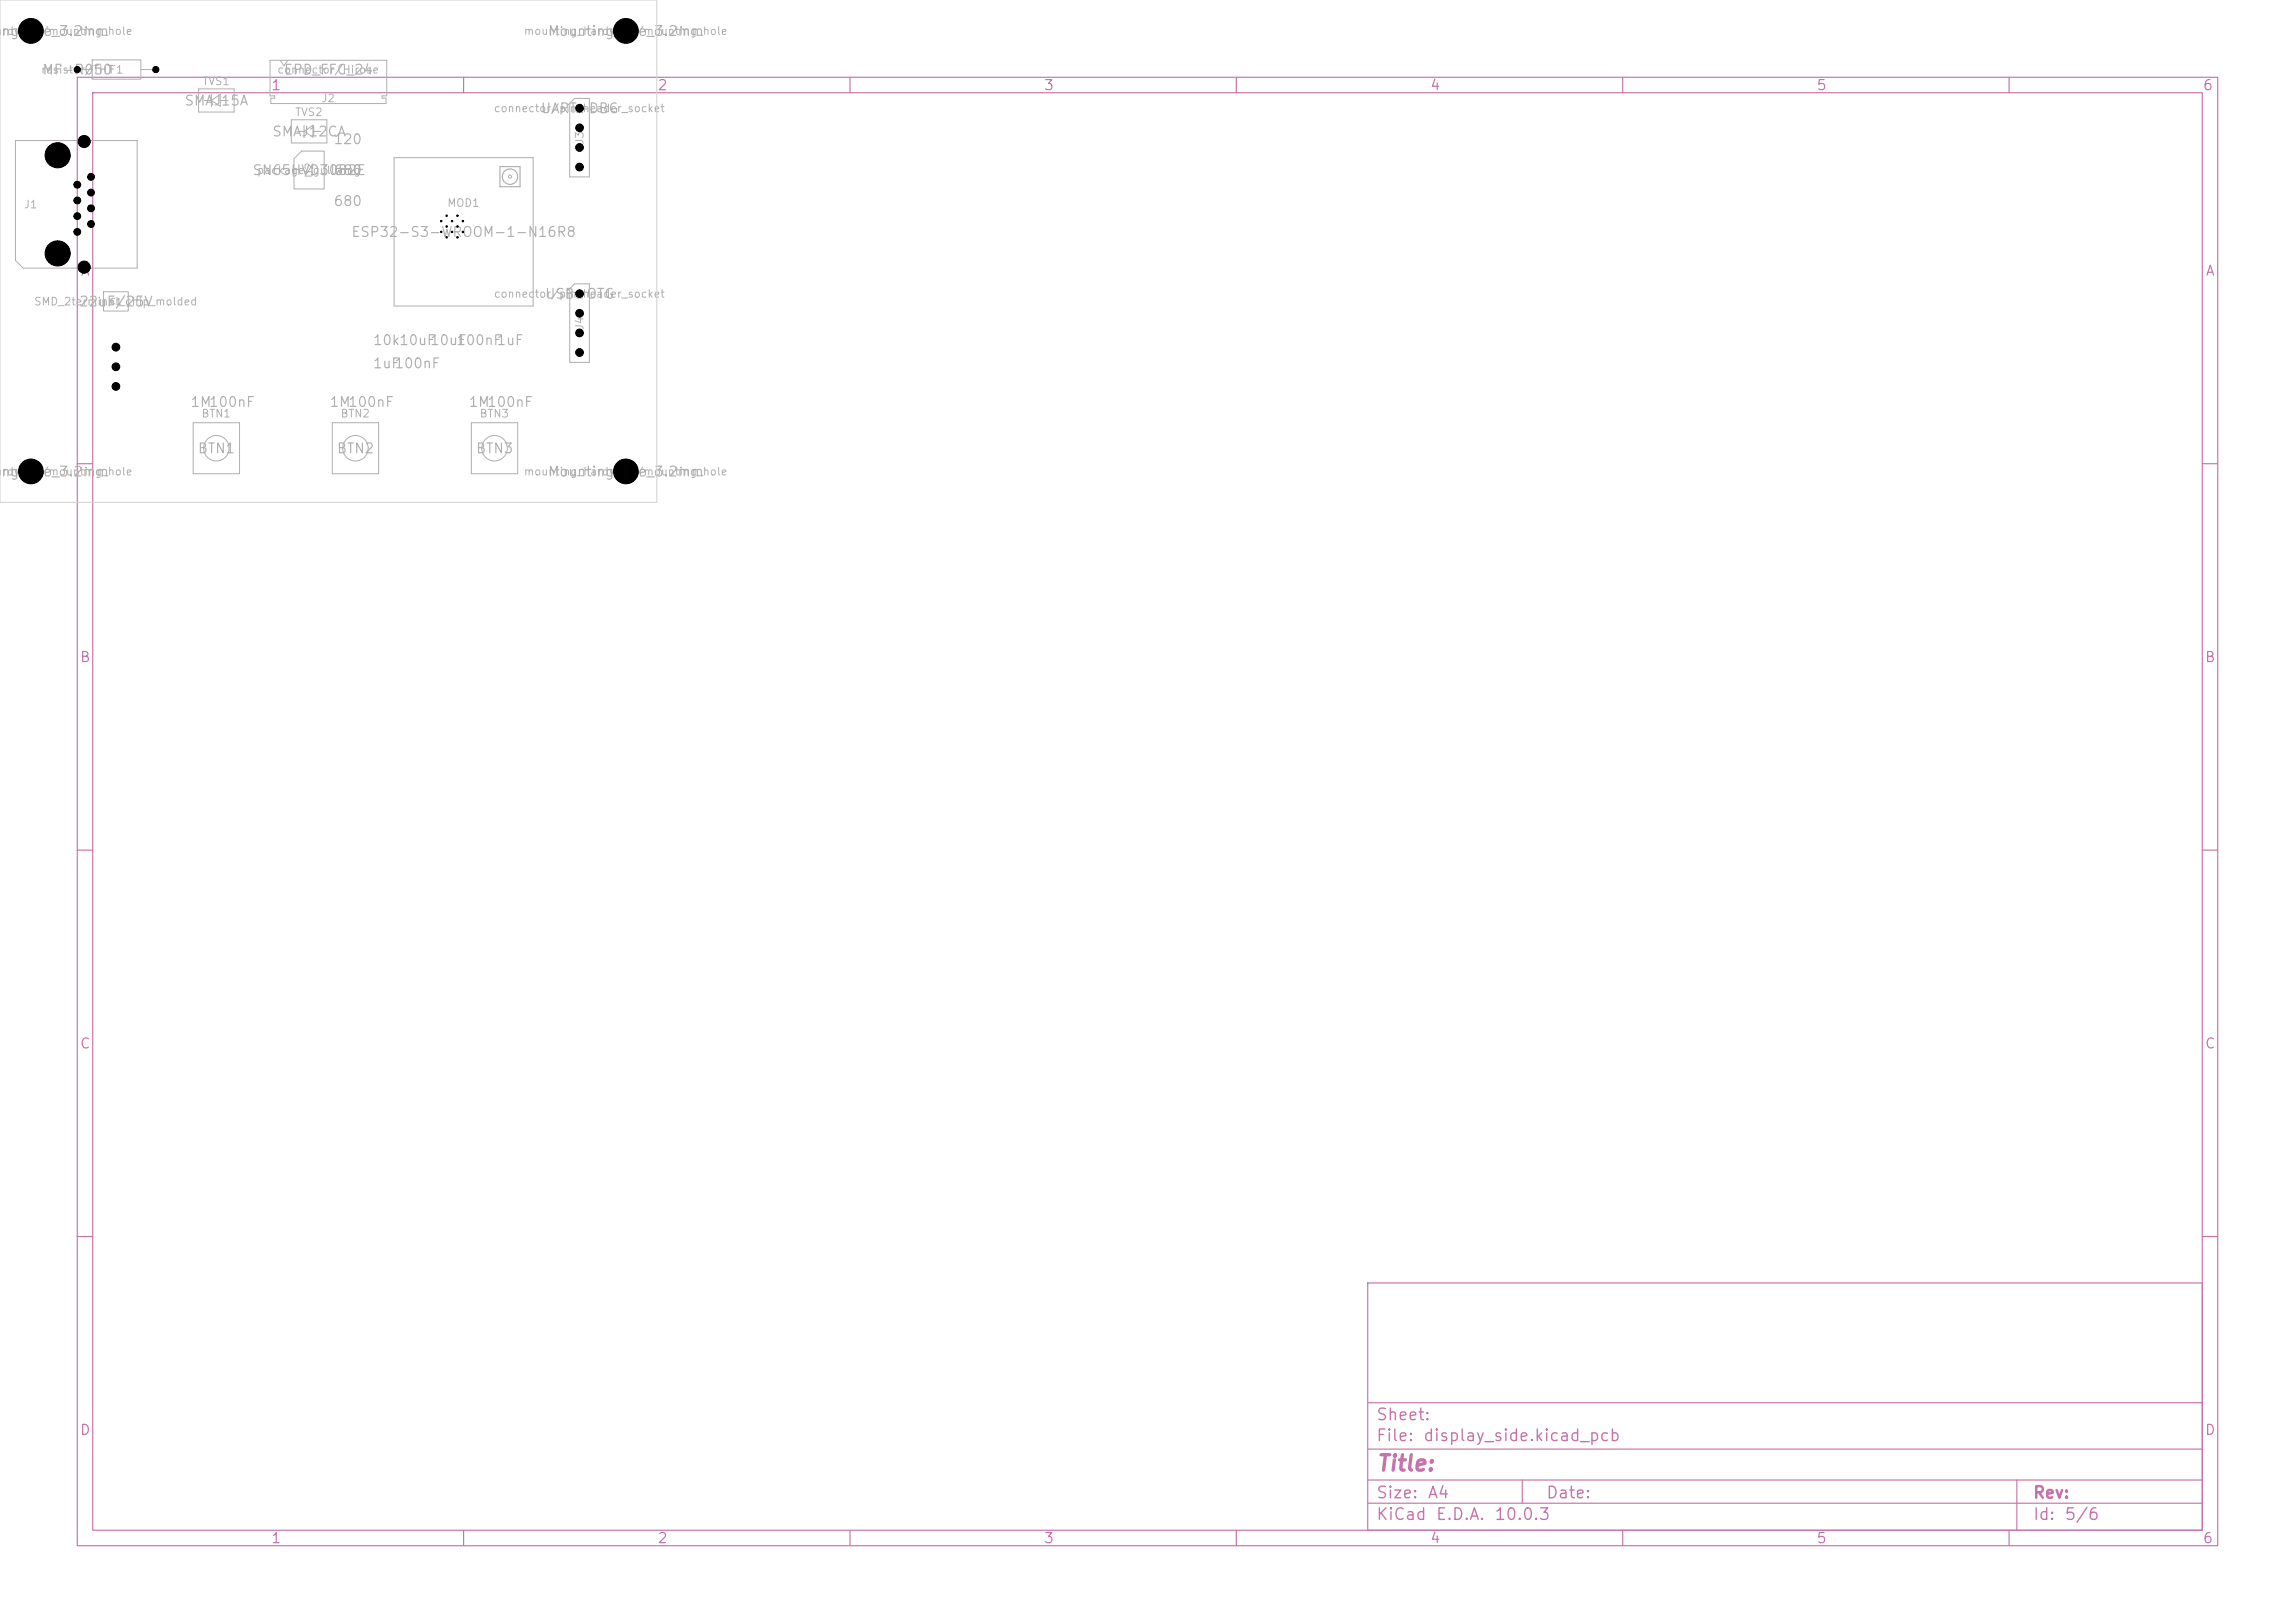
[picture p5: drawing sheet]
<svg xmlns="http://www.w3.org/2000/svg" width="297mm" height="210mm" viewBox="0 0 297 210" stroke-linecap="round" stroke-linejoin="round" font-family="sans-serif">
<defs><g id="words">
<text font-size="2" fill="#c872ab" x="178" y="190.8">Title:</text>
<g font-size="1.5" fill="#c872ab">
<text x="178" y="184.2">Sheet:</text>
<text x="178" y="186.9">File:</text>
<text x="184.1" y="186.9">display_side.kicad_pcb</text>
<text x="178" y="197.1">KiCad</text>
<text x="178" y="194.3">Size:</text>
<text x="184.7" y="194.3">A4</text>
<text x="185.7" y="197.1">E.D.A.</text>
<text x="193.3" y="197.1">10.0.3</text>
<text x="200" y="194.3">Date:</text>
<text x="263" y="194.3">Rev:</text>
<text x="263" y="197.1">Id:</text>
<text x="267.1" y="197.1">5/6</text>
</g>
<g font-size="1.3" fill="#afafaf">
<text x="-.6" y="5">ingHole_3.2mm</text>
<text x="70.8" y="5">MountingHole_3.2mm</text>
<text x="5.4" y="10">MF-R050</text>
<text x="36.6" y="10">EPD_FFC_24</text>
<text x="23.8" y="14">SMAJ15A</text>
<text x="35.1" y="18">SMAJ12CA</text>
<text x="69.9" y="15">UART-DBG</text>
<text x="32.6" y="23">SN65HVD3082E</text>
<text x="43.1" y="23">680</text>
<text x="43.1" y="19">120</text>
<text x="43.1" y="27">680</text>
<text x="45.4" y="31">ESP32-S3-WROOM-1-N16R8</text>
<text x="10.1" y="40">22uF/25V</text>
<text x="70.4" y="39">USB-OTG</text>
<text x="48.2" y="48">1uF</text>
<text x="48.2" y="45">10k10uF</text>
<text x="51" y="48">100nF</text>
<text x="55.6" y="45">10uF</text>
<text x="59" y="45">100nF</text>
<text x="64.2" y="45">1uF</text>
<text x="24.6" y="53">1M100nF</text>
<text x="42.6" y="53">1M100nF</text>
<text x="60.6" y="53">1M100nF</text>
<text x="25.5" y="59">BTN1</text>
<text x="43.5" y="59">BTN2</text>
<text x="61.5" y="59">BTN3</text>
<text x="-.6" y="62">ingHole_3.2mm</text>
<text x="70.8" y="62">MountingHole_3.2mm</text>
</g>
<g font-size="1.3" fill="#c872ab">
<text x="35" y="12">1</text>
<text x="85" y="12">2</text>
<text x="135" y="12">3</text>
<text x="185" y="12">4</text>
<text x="235" y="12">5</text>
<text x="285" y="12">6</text>
<text x="10.3" y="36">A</text>
<text x="285.4" y="36">A</text>
<text x="10.3" y="86">B</text>
<text x="285.3" y="86">B</text>
<text x="10.3" y="136">C</text>
<text x="285.3" y="136">C</text>
<text x="10.3" y="186">D</text>
<text x="285.3" y="186">D</text>
<text x="35" y="200">1</text>
<text x="85" y="200">2</text>
<text x="135" y="200">3</text>
<text x="185" y="200">4</text>
<text x="235" y="200">5</text>
<text x="285" y="200">6</text>
</g>
<g font-size="1" fill="#afafaf">
<text x="-.7" y="4.8">ardware/mounting_hole</text>
<text x="67.7" y="4.8">mounting_hardware/mounting_hole</text>
<text x="5.2" y="9.8">resistor/THT</text>
<text x="14.1" y="9.8">F1</text>
<text x="26.1" y="11.3">TVS1</text>
<text x="35.8" y="9.8">connector/Hirose</text>
<text x="38.1" y="15.3">TVS2</text>
<text x="41.5" y="13.5">J2</text>
<text x="63.8" y="14.8">connector/pin_header_socket</text>
<text x="33.2" y="22.8">package/gullwing</text>
<text x="40.8" y="23.1" transform="rotate(-90 40.8 23.1)">U2</text>
<text x="75.8" y="18.8" transform="rotate(-90 75.8 18.8)">J3</text>
<text x="3" y="27.2">J1</text>
<text x="57.8" y="27">MOD1</text>
<text x="4.3" y="39.8">SMD_2terminal_chip_molded</text>
<text x="63.8" y="38.8">connector/pin_header_socket</text>
<text x="75.8" y="42.8" transform="rotate(-90 75.8 42.8)">J4</text>
<text x="26" y="54.3">BTN1</text>
<text x="44" y="54.3">BTN2</text>
<text x="62" y="54.3">BTN3</text>
<text x="-.7" y="61.8">ardware/mounting_hole</text>
<text x="67.7" y="61.8">mounting_hardware/mounting_hole</text>
</g>
<text font-size=".8" fill="#afafaf" x="14.1" y="39.6">C1</text>
</g></defs>
<g fill="none" stroke="#c872ab" stroke-width=".15">
<path d="M10 10h277v190h-277zM12 12h273v186h-273zM60 10v2M110 10v2M160 10v2M210 10v2M260 10v2M10 60h2M285 60h2M10 110h2M285 110h2M10 160h2"/>
<path d="M177 166h108v32h-108zM285 160h2M60 198v2M110 198v2M160 198v2M177 194.5h108M177 191.5h108M177 187.5h108M177 181.5h108M197 191.5v3M210 198v2M260 198v2"/>
<path d="M261 191.5v6.5"/>
</g>
<g fill="none" stroke="#afafaf" stroke-width=".13">
<path d="M2 18.2h15.7v16.5h-14.7l-1-1zM10 9h1.9M11.9 7.8h6.3v2.4h-6.3zM18.2 9h2M25.7 11.5h4.6v3h-4.6zM26.4 13h1M27.4 12.2v1.6M27.4 13l1.1-.8v1.6zM28.5 13h1M35 7.8h15v4.6h-.6v.3h.5v.7h-14.8v-.7h.5v-.3h-.6zM36.2 7.8l.5 .7 .5-.7M37.7 15.5h4.6v3h-4.6z"/>
<path d="M38.4 17h1M39.4 16.2v1.6M39.4 17l1.1-.8v1.6zM40.5 17h1M74.4 12.7h1.9v10.2h-2.6v-9.5zM13.4 37.8h3.2v2.5h-3.2zM38 20.5l1-.9h2.9v4.9h-3.9zM51 20.4h18v19.2h-18zM73.7 37.4l.7-.7h1.9v10.2h-2.6zM25 54.7h6v6.6h-6zM43 54.7h6v6.6h-6zM61 54.7h6v6.6h-6z"/>
<circle cx="66" cy="22.9" r=".2"/>
<circle cx="28" cy="58" r="1.65"/>
<circle cx="46" cy="58" r="1.65"/>
<circle cx="64" cy="58" r="1.65"/>
</g>
<g fill="none" stroke="#afafaf" stroke-width=".15">
<path d="M64.7 21.6h2.6v2.6h-2.6z"/>
<circle cx="66" cy="22.9" r="1"/>
</g>
<path d="M0 0h85v65h-85z" fill="none" stroke="#d0d2cd" stroke-width=".13"/>
<g fill="#000" stroke="#000" stroke-width=".13">
<circle cx="4" cy="4" r="1.6"/>
<circle cx="10" cy="9" r=".4"/>
<circle cx="10.9" cy="18.3" r=".78"/>
<circle cx="20.2" cy="9" r=".4"/>
<circle cx="75" cy="14" r=".5"/>
<circle cx="75" cy="16.5" r=".5"/>
<circle cx="75" cy="19.1" r=".5"/>
<circle cx="81" cy="4" r="1.6"/>
<circle cx="7.5" cy="32.8" r="1.62"/>
<circle cx="7.5" cy="20.1" r="1.62"/>
<circle cx="10" cy="28" r=".44"/>
<circle cx="10" cy="23.9" r=".44"/>
<circle cx="10" cy="30" r=".44"/>
<circle cx="10" cy="25.9" r=".44"/>
<circle cx="10.9" cy="34.6" r=".78"/>
<circle cx="11.8" cy="29" r=".44"/>
<circle cx="11.8" cy="22.9" r=".44"/>
<circle cx="11.8" cy="24.9" r=".44"/>
<circle cx="11.8" cy="27" r=".44"/>
<circle cx="57.1" cy="30" r=".1"/>
<circle cx="57.1" cy="28.6" r=".1"/>
<circle cx="57.8" cy="30.7" r=".1"/>
<circle cx="57.8" cy="29.3" r=".1"/>
<circle cx="57.8" cy="27.9" r=".1"/>
<circle cx="58.5" cy="30" r=".1"/>
<circle cx="58.5" cy="28.6" r=".1"/>
<circle cx="59.2" cy="30.7" r=".1"/>
<circle cx="59.2" cy="29.3" r=".1"/>
<circle cx="59.2" cy="27.9" r=".1"/>
<circle cx="59.9" cy="30" r=".1"/>
<circle cx="59.9" cy="28.6" r=".1"/>
<circle cx="75" cy="21.6" r=".5"/>
<circle cx="75" cy="38" r=".5"/>
<circle cx="15" cy="44.9" r=".5"/>
<circle cx="15" cy="50" r=".5"/>
<circle cx="15" cy="47.5" r=".5"/>
<circle cx="75" cy="45.6" r=".5"/>
<circle cx="75" cy="40.5" r=".5"/>
<circle cx="75" cy="43.1" r=".5"/>
<circle cx="4" cy="61" r="1.6"/>
<circle cx="81" cy="61" r="1.6"/>
</g>
<use href="#words"/>
</svg>
